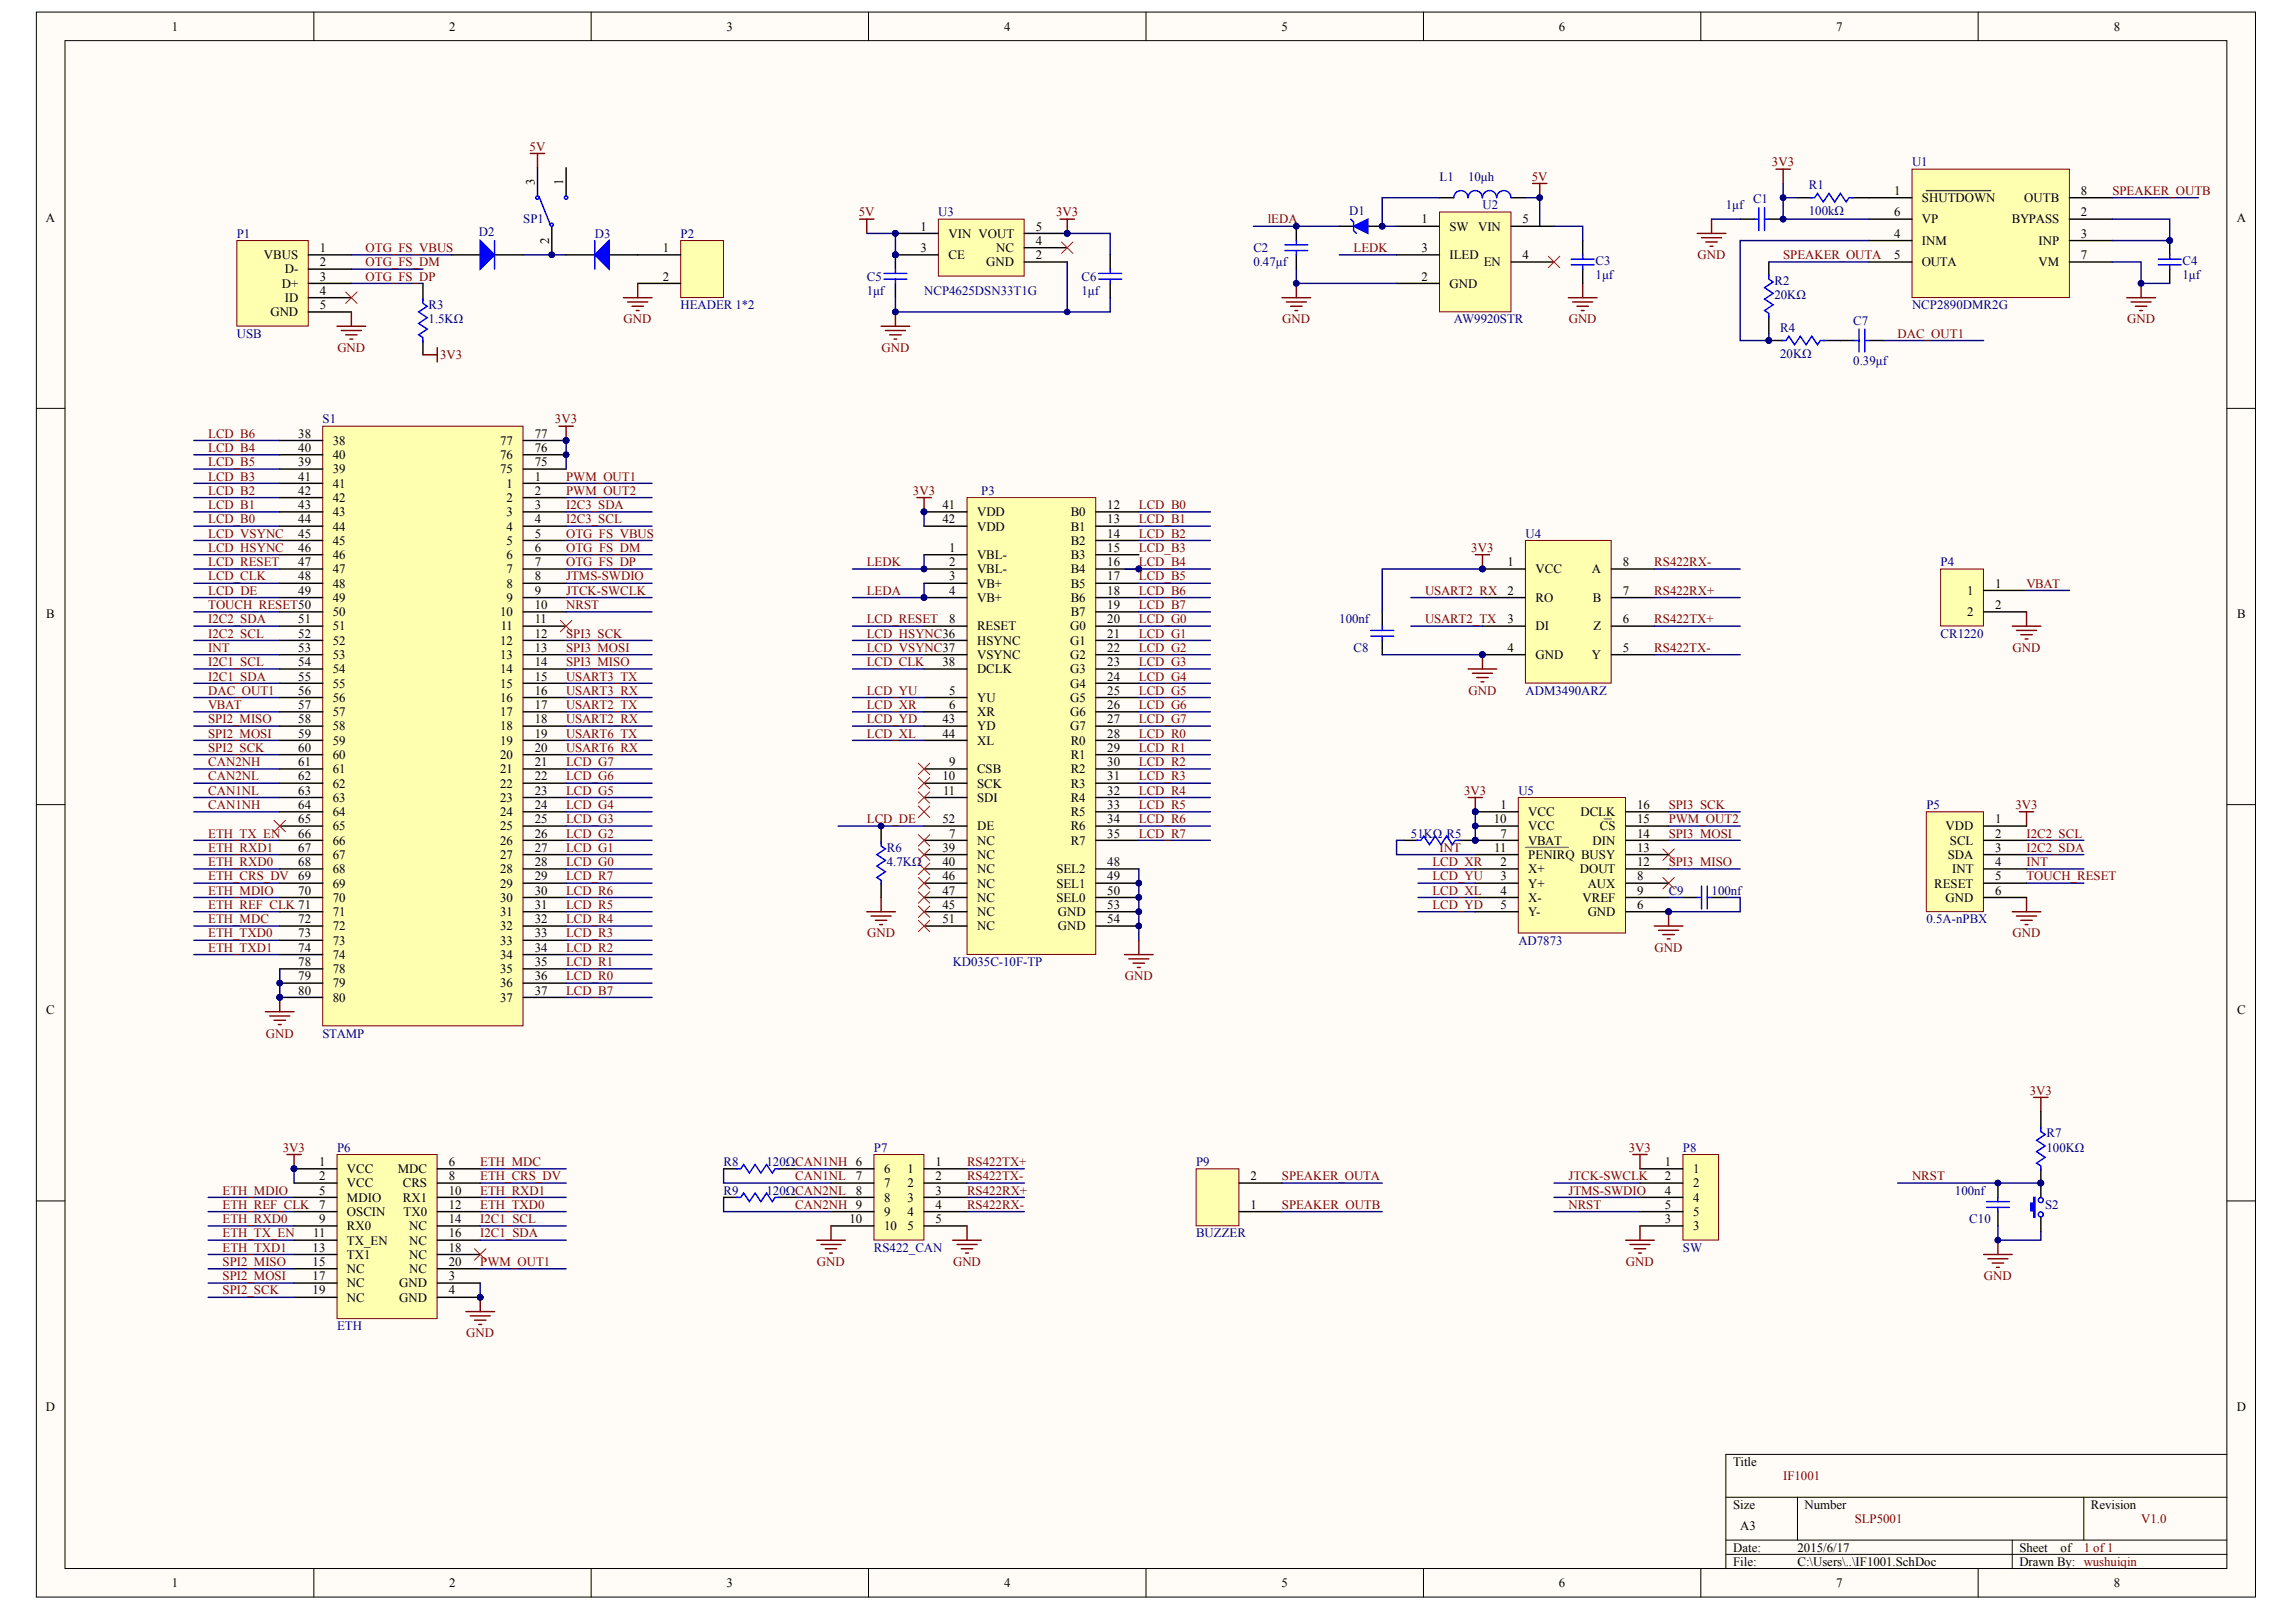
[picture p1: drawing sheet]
<svg xmlns="http://www.w3.org/2000/svg" width="287mm" height="202mm" viewBox="0 0 287 202" stroke-linecap="round" stroke-linejoin="round" font-family="sans-serif">
<defs><g id="words">
<g font-size="1.6">
<text x="21.5" y="3.8">1</text>
<text x="56.1" y="3.8">2</text>
<text x="90.8" y="3.8">3</text>
<text x="125.5" y="3.8">4</text>
<text x="160.1" y="3.8">5</text>
<text x="194.8" y="3.8">6</text>
<text x="229.5" y="3.8">7</text>
<text x="264.2" y="3.8">8</text>
<text x="66.8" y="23.1" transform="rotate(-90 66.8 23.1)">3</text>
<text x="70.4" y="23.1" transform="rotate(-90 70.4 23.1)">1</text>
<text x="5.7" y="27.7">A</text>
<text x="115" y="28.8">1</text>
<text x="118.5" y="29.7">VIN VOUT</text>
<text x="129.4" y="28.8">5</text>
<text x="177.7" y="27.9">1</text>
<text x="181.1" y="28.8">SW</text>
<text x="184.7" y="28.8">VIN</text>
<text x="190.3" y="27.9">5</text>
<text x="236.7" y="27">6</text>
<text x="236.7" y="24.4">1</text>
<text x="236.7" y="29.7">4</text>
<text x="240.2" y="27.9">VP</text>
<text x="240.2" y="25.3">SHUTDOWN</text>
<text x="251.4" y="27.9">BYPASS</text>
<text x="253" y="25.3">OUTB</text>
<text x="260.1" y="24.4">8</text>
<text x="260.1" y="27">2</text>
<text x="260.1" y="29.7">3</text>
<text x="279.5" y="27.7">A</text>
<text x="33" y="32.4">VBUS</text>
<text x="35.2" y="36">D+</text>
<text x="35.6" y="34.2">D-</text>
<text x="40" y="31.5">1</text>
<text x="40" y="35">3</text>
<text x="40" y="33.3">2</text>
<text x="68.6" y="30.5" transform="rotate(-90 68.6 30.5)">2</text>
<text x="82.8" y="31.5">1</text>
<text x="82.8" y="35">2</text>
<text x="115" y="31.5">3</text>
<text x="118.5" y="32.4">CE</text>
<text x="123.2" y="33.3">GND</text>
<text x="124.5" y="31.5">NC</text>
<text x="129.4" y="30.6">4</text>
<text x="129.4" y="32.4">2</text>
<text x="177.7" y="31.5">3</text>
<text x="177.7" y="35">2</text>
<text x="181.1" y="32.4">ILED</text>
<text x="181.1" y="36">GND</text>
<text x="185.4" y="33.3">EN</text>
<text x="190.3" y="32.4">4</text>
<text x="236.7" y="32.4">5</text>
<text x="240.2" y="33.3">OUTA</text>
<text x="240.2" y="30.6">INM</text>
<text x="254.8" y="33.3">VM</text>
<text x="254.8" y="30.6">INP</text>
<text x="260.1" y="32.4">7</text>
<text x="33.8" y="39.5">GND</text>
<text x="35.6" y="37.7">ID</text>
<text x="40" y="36.8">4</text>
<text x="40" y="38.6">5</text>
<text x="37.3" y="54.7">38</text>
<text x="37.3" y="58.3">39</text>
<text x="37.3" y="56.5">40</text>
<text x="41.6" y="55.6">38</text>
<text x="41.6" y="59.1">39</text>
<text x="41.6" y="57.4">40</text>
<text x="62.5" y="59.1">75</text>
<text x="62.5" y="57.4">76</text>
<text x="62.5" y="55.6">77</text>
<text x="66.8" y="58.3">75</text>
<text x="66.8" y="56.5">76</text>
<text x="66.8" y="54.7">77</text>
<text x="37.3" y="60">41</text>
<text x="37.3" y="61.8">42</text>
<text x="37.3" y="63.6">43</text>
<text x="37.3" y="65.4">44</text>
<text x="41.6" y="60.9">41</text>
<text x="41.6" y="62.7">42</text>
<text x="41.6" y="64.5">43</text>
<text x="63.3" y="60.9">1</text>
<text x="63.3" y="62.7">2</text>
<text x="63.3" y="64.5">3</text>
<text x="66.8" y="60">1</text>
<text x="66.8" y="61.8">2</text>
<text x="66.8" y="63.6">3</text>
<text x="66.8" y="65.4">4</text>
<text x="117.8" y="63.6">41</text>
<text x="117.8" y="65.4">42</text>
<text x="122.1" y="64.5">VDD</text>
<text x="133.8" y="64.5">B0</text>
<text x="138.4" y="63.6">12</text>
<text x="138.4" y="65.4">13</text>
<text x="37.3" y="67.2">45</text>
<text x="37.3" y="68.9">46</text>
<text x="37.3" y="70.7">47</text>
<text x="41.6" y="66.3">44</text>
<text x="41.6" y="68.1">45</text>
<text x="41.6" y="69.9">46</text>
<text x="41.6" y="71.6">47</text>
<text x="63.3" y="66.3">4</text>
<text x="63.3" y="68.1">5</text>
<text x="63.3" y="69.9">6</text>
<text x="63.3" y="71.6">7</text>
<text x="66.8" y="67.2">5</text>
<text x="66.8" y="68.9">6</text>
<text x="66.8" y="70.7">7</text>
<text x="118.6" y="68.9">1</text>
<text x="118.6" y="70.7">2</text>
<text x="122.1" y="66.3">VDD</text>
<text x="122.1" y="69.9">VBL-</text>
<text x="122.1" y="71.6">VBL-</text>
<text x="133.8" y="66.3">B1</text>
<text x="133.8" y="68.1">B2</text>
<text x="133.8" y="69.9">B3</text>
<text x="133.8" y="71.6">B4</text>
<text x="138.4" y="67.2">14</text>
<text x="138.4" y="68.9">15</text>
<text x="138.4" y="70.7">16</text>
<text x="188.4" y="70.7">1</text>
<text x="191.9" y="71.6">VCC</text>
<text x="198.9" y="71.6">A</text>
<text x="202.8" y="70.7">8</text>
<text x="5.8" y="77.2">B</text>
<text x="37.3" y="72.5">48</text>
<text x="37.3" y="74.3">49</text>
<text x="37.3" y="77.9">51</text>
<text x="41.6" y="73.4">48</text>
<text x="41.6" y="75.2">49</text>
<text x="41.6" y="77">50</text>
<text x="62.5" y="77">10</text>
<text x="63.3" y="73.4">8</text>
<text x="63.3" y="75.2">9</text>
<text x="66.8" y="72.5">8</text>
<text x="66.8" y="74.3">9</text>
<text x="66.8" y="76.1">10</text>
<text x="66.8" y="77.9">11</text>
<text x="118.6" y="72.5">3</text>
<text x="118.6" y="74.3">4</text>
<text x="118.6" y="77.9">8</text>
<text x="122.1" y="73.4">VB+</text>
<text x="122.1" y="75.2">VB+</text>
<text x="133.8" y="73.4">B5</text>
<text x="133.8" y="75.2">B6</text>
<text x="133.8" y="77">B7</text>
<text x="138.4" y="72.5">17</text>
<text x="138.4" y="74.3">18</text>
<text x="138.4" y="76.1">19</text>
<text x="138.4" y="77.9">20</text>
<text x="188.4" y="74.3">2</text>
<text x="188.4" y="77.9">3</text>
<text x="191.9" y="75.2">RO</text>
<text x="199" y="75.2">B</text>
<text x="202.8" y="74.3">7</text>
<text x="202.8" y="77.9">6</text>
<text x="245.8" y="74.3">1</text>
<text x="245.8" y="77">2</text>
<text x="249.3" y="73.4">1</text>
<text x="249.3" y="76.1">2</text>
<text x="279.6" y="77.2">B</text>
<text x="37.3" y="79.7">52</text>
<text x="37.3" y="81.4">53</text>
<text x="37.3" y="83.2">54</text>
<text x="41.6" y="78.8">51</text>
<text x="41.6" y="80.6">52</text>
<text x="41.6" y="82.3">53</text>
<text x="62.5" y="80.6">12</text>
<text x="62.5" y="82.3">13</text>
<text x="62.6" y="78.8">11</text>
<text x="66.8" y="79.7">12</text>
<text x="66.8" y="81.4">13</text>
<text x="66.8" y="83.2">14</text>
<text x="117.8" y="83.2">38</text>
<text x="122.1" y="78.8">RESET</text>
<text x="122.1" y="80.6">HSYNC</text>
<text x="122.1" y="82.3">VSYNC</text>
<text x="133.7" y="78.8">G0</text>
<text x="133.7" y="80.6">G1</text>
<text x="133.7" y="82.3">G2</text>
<text x="138.4" y="79.7">21</text>
<text x="138.4" y="81.4">22</text>
<text x="138.4" y="83.2">23</text>
<text x="188.4" y="81.4">4</text>
<text x="191.9" y="78.8">DI</text>
<text x="191.9" y="82.3">GND</text>
<text x="198.9" y="82.3">Y</text>
<text x="199.1" y="78.8">Z</text>
<text x="202.8" y="81.4">5</text>
<text x="37.3" y="85">55</text>
<text x="37.3" y="86.8">56</text>
<text x="37.3" y="88.6">57</text>
<text x="41.6" y="84.1">54</text>
<text x="41.6" y="85.9">55</text>
<text x="41.6" y="87.7">56</text>
<text x="41.6" y="89.5">57</text>
<text x="62.5" y="89.5">17</text>
<text x="62.5" y="87.7">16</text>
<text x="62.5" y="85.9">15</text>
<text x="62.5" y="84.1">14</text>
<text x="66.8" y="88.6">17</text>
<text x="66.8" y="86.8">16</text>
<text x="66.8" y="85">15</text>
<text x="118.6" y="86.8">5</text>
<text x="118.6" y="88.6">6</text>
<text x="122.1" y="84.1">DCLK</text>
<text x="122.1" y="87.7">YU</text>
<text x="122.1" y="89.5">XR</text>
<text x="133.7" y="84.1">G3</text>
<text x="133.7" y="85.9">G4</text>
<text x="133.7" y="87.7">G5</text>
<text x="133.7" y="89.5">G6</text>
<text x="138.4" y="85">24</text>
<text x="138.4" y="86.8">25</text>
<text x="138.4" y="88.6">26</text>
<text x="37.3" y="90.4">58</text>
<text x="37.3" y="92.2">59</text>
<text x="37.3" y="93.9">60</text>
<text x="37.3" y="95.7">61</text>
<text x="41.6" y="91.2">58</text>
<text x="41.6" y="93">59</text>
<text x="41.6" y="94.8">60</text>
<text x="62.5" y="91.2">18</text>
<text x="62.5" y="93">19</text>
<text x="62.5" y="94.8">20</text>
<text x="66.8" y="90.4">18</text>
<text x="66.8" y="92.2">19</text>
<text x="66.8" y="93.9">20</text>
<text x="66.8" y="95.7">21</text>
<text x="117.8" y="90.4">43</text>
<text x="117.8" y="92.2">44</text>
<text x="118.6" y="95.7">9</text>
<text x="122.1" y="91.2">YD</text>
<text x="122.1" y="93">XL</text>
<text x="133.7" y="91.2">G7</text>
<text x="133.8" y="93">R0</text>
<text x="133.8" y="94.8">R1</text>
<text x="138.4" y="90.4">27</text>
<text x="138.4" y="92.2">28</text>
<text x="138.4" y="93.9">29</text>
<text x="138.4" y="95.7">30</text>
<text x="37.3" y="97.5">62</text>
<text x="37.3" y="99.3">63</text>
<text x="37.3" y="101.1">64</text>
<text x="41.6" y="96.6">61</text>
<text x="41.6" y="98.4">62</text>
<text x="41.6" y="100.2">63</text>
<text x="41.6" y="102">64</text>
<text x="62.5" y="96.6">21</text>
<text x="62.5" y="98.4">22</text>
<text x="62.5" y="100.2">23</text>
<text x="62.5" y="102">24</text>
<text x="66.8" y="97.5">22</text>
<text x="66.8" y="99.3">23</text>
<text x="66.8" y="101.1">24</text>
<text x="117.8" y="97.5">10</text>
<text x="117.9" y="99.3">11</text>
<text x="122.1" y="96.6">CSB</text>
<text x="122.1" y="98.4">SCK</text>
<text x="122.1" y="100.2">SDI</text>
<text x="133.8" y="96.6">R2</text>
<text x="133.8" y="98.4">R3</text>
<text x="133.8" y="100.2">R4</text>
<text x="133.8" y="102">R5</text>
<text x="138.4" y="97.5">31</text>
<text x="138.4" y="99.3">32</text>
<text x="138.4" y="101.1">33</text>
<text x="187.5" y="101.1">1</text>
<text x="191" y="102">VCC</text>
<text x="197.5" y="102">DCLK</text>
<text x="204.6" y="101.1">16</text>
<text x="37.3" y="102.9">65</text>
<text x="37.3" y="104.6">66</text>
<text x="37.3" y="106.4">67</text>
<text x="41.6" y="103.7">65</text>
<text x="41.6" y="105.5">66</text>
<text x="41.6" y="107.3">67</text>
<text x="62.5" y="103.7">25</text>
<text x="62.5" y="105.5">26</text>
<text x="62.5" y="107.3">27</text>
<text x="66.8" y="102.9">25</text>
<text x="66.8" y="104.6">26</text>
<text x="66.8" y="106.4">27</text>
<text x="117.8" y="106.4">39</text>
<text x="117.8" y="102.9">52</text>
<text x="118.6" y="104.6">7</text>
<text x="122.1" y="105.5">NC</text>
<text x="122.1" y="107.3">NC</text>
<text x="122.1" y="103.7">DE</text>
<text x="133.8" y="103.7">R6</text>
<text x="133.8" y="105.5">R7</text>
<text x="138.4" y="102.9">34</text>
<text x="138.4" y="104.6">35</text>
<text x="186.7" y="102.9">10</text>
<text x="186.7" y="106.4">11</text>
<text x="187.5" y="104.6">7</text>
<text x="191" y="105.5">VBAT</text>
<text x="191" y="107.3">PENIRQ BUSY</text>
<text x="191" y="103.7">VCC</text>
<text x="199" y="105.5">DIN</text>
<text x="199.9" y="103.7">CS</text>
<text x="204.6" y="102.9">15</text>
<text x="204.6" y="104.6">14</text>
<text x="204.6" y="106.4">13</text>
<text x="243.1" y="103.7">VDD</text>
<text x="243.4" y="107.3">SDA</text>
<text x="243.7" y="105.5">SCL</text>
<text x="249.3" y="104.6">2</text>
<text x="249.3" y="106.4">3</text>
<text x="249.3" y="102.9">1</text>
<text x="37.3" y="108.2">68</text>
<text x="37.3" y="110">69</text>
<text x="37.3" y="111.8">70</text>
<text x="41.6" y="109.1">68</text>
<text x="41.6" y="110.9">69</text>
<text x="41.6" y="112.7">70</text>
<text x="62.5" y="109.1">28</text>
<text x="62.5" y="110.9">29</text>
<text x="62.5" y="112.7">30</text>
<text x="66.8" y="108.2">28</text>
<text x="66.8" y="110">29</text>
<text x="66.8" y="111.8">30</text>
<text x="66.8" y="113.5">31</text>
<text x="117.8" y="108.2">40</text>
<text x="117.8" y="110">46</text>
<text x="117.8" y="111.8">47</text>
<text x="117.8" y="113.5">45</text>
<text x="122.1" y="109.1">NC</text>
<text x="122.1" y="110.9">NC</text>
<text x="122.1" y="112.7">NC</text>
<text x="132" y="112.7">SEL0</text>
<text x="132" y="110.9">SEL1</text>
<text x="132" y="109.1">SEL2</text>
<text x="138.4" y="113.5">53</text>
<text x="138.4" y="111.8">50</text>
<text x="138.4" y="110">49</text>
<text x="138.4" y="108.2">48</text>
<text x="187.5" y="108.2">2</text>
<text x="187.5" y="110">3</text>
<text x="187.5" y="111.8">4</text>
<text x="187.5" y="113.5">5</text>
<text x="191" y="109.1">X+</text>
<text x="191" y="110.9">Y+</text>
<text x="191" y="112.7">X-</text>
<text x="197.4" y="109.1">DOUT</text>
<text x="197.8" y="112.7">VREF</text>
<text x="198.4" y="110.9">AUX</text>
<text x="204.6" y="113.5">6</text>
<text x="204.6" y="110">8</text>
<text x="204.6" y="108.2">12</text>
<text x="204.6" y="111.8">9</text>
<text x="241.7" y="110.9">RESET</text>
<text x="243.1" y="112.7">GND</text>
<text x="244" y="109.1">INT</text>
<text x="249.3" y="108.2">4</text>
<text x="249.3" y="110">5</text>
<text x="249.3" y="111.8">6</text>
<text x="37.3" y="115.3">72</text>
<text x="37.3" y="117.1">73</text>
<text x="37.3" y="118.9">74</text>
<text x="41.6" y="114.5">71</text>
<text x="41.6" y="116.2">72</text>
<text x="41.6" y="118">73</text>
<text x="41.6" y="119.8">74</text>
<text x="62.5" y="114.5">31</text>
<text x="62.5" y="116.2">32</text>
<text x="62.5" y="118">33</text>
<text x="62.5" y="119.8">34</text>
<text x="66.8" y="115.3">32</text>
<text x="66.8" y="117.1">33</text>
<text x="66.8" y="118.9">34</text>
<text x="117.8" y="115.3">51</text>
<text x="122.1" y="114.5">NC</text>
<text x="122.1" y="116.2">NC</text>
<text x="132.2" y="116.2">GND</text>
<text x="132.2" y="114.5">GND</text>
<text x="138.4" y="115.3">54</text>
<text x="191" y="114.5">Y-</text>
<text x="198.4" y="114.5">GND</text>
<text x="37.3" y="120.7">78</text>
<text x="37.3" y="122.5">79</text>
<text x="37.3" y="124.3">80</text>
<text x="41.6" y="121.6">78</text>
<text x="41.6" y="123.4">79</text>
<text x="41.6" y="125.2">80</text>
<text x="62.5" y="121.6">35</text>
<text x="62.5" y="123.4">36</text>
<text x="62.5" y="125.2">37</text>
<text x="66.8" y="120.7">35</text>
<text x="66.8" y="122.5">36</text>
<text x="66.8" y="124.3">37</text>
<text x="5.8" y="126.7">C</text>
<text x="279.6" y="126.7">C</text>
<text x="39.9" y="145.7">1</text>
<text x="39.9" y="149.2">5</text>
<text x="39.9" y="147.5">2</text>
<text x="43.4" y="146.6">VCC</text>
<text x="43.4" y="148.4">VCC</text>
<text x="49.7" y="146.6">MDC</text>
<text x="50.3" y="148.4">CRS</text>
<text x="56.1" y="145.7">6</text>
<text x="56.1" y="147.5">8</text>
<text x="56.1" y="149.2">10</text>
<text x="107" y="147.5">7</text>
<text x="107" y="149.2">8</text>
<text x="110.5" y="146.6">6</text>
<text x="110.5" y="148.4">7</text>
<text x="113.4" y="146.6">1</text>
<text x="113.4" y="148.4">2</text>
<text x="116.9" y="145.7">1</text>
<text x="116.9" y="147.5">2</text>
<text x="116.9" y="149.2">3</text>
<text x="156.3" y="147.5">2</text>
<text x="208.1" y="145.7">1</text>
<text x="208.1" y="147.5">2</text>
<text x="208.1" y="149.2">4</text>
<text x="211.6" y="146.6">1</text>
<text x="211.6" y="148.4">2</text>
<text x="39.1" y="154.6">11</text>
<text x="39.9" y="151">7</text>
<text x="39.9" y="152.8">9</text>
<text x="43.4" y="150.1">MDIO</text>
<text x="43.4" y="151.9">OSCIN</text>
<text x="43.4" y="153.7">RX0</text>
<text x="43.4" y="155.5">TX_EN</text>
<text x="50.3" y="150.1">RX1</text>
<text x="50.4" y="151.9">TX0</text>
<text x="51.1" y="153.7">NC</text>
<text x="51.1" y="155.5">NC</text>
<text x="56.1" y="151">12</text>
<text x="56.1" y="152.8">14</text>
<text x="56.1" y="154.6">16</text>
<text x="106.2" y="152.8">10</text>
<text x="110.5" y="150.1">8</text>
<text x="110.5" y="151.9">9</text>
<text x="110.5" y="153.7">10</text>
<text x="113.4" y="150.1">3</text>
<text x="113.4" y="151.9">4</text>
<text x="113.4" y="153.7">5</text>
<text x="116.9" y="151">4</text>
<text x="116.9" y="152.8">5</text>
<text x="156.3" y="151">1</text>
<text x="208.1" y="152.8">3</text>
<text x="208.1" y="151">5</text>
<text x="211.6" y="153.7">3</text>
<text x="211.6" y="150.1">4</text>
<text x="211.6" y="151.9">5</text>
<text x="39.1" y="156.4">13</text>
<text x="39.1" y="158.2">15</text>
<text x="39.1" y="159.9">17</text>
<text x="39.1" y="161.7">19</text>
<text x="43.4" y="157.3">TX1</text>
<text x="43.4" y="159.1">NC</text>
<text x="43.4" y="160.8">NC</text>
<text x="49.9" y="160.8">GND</text>
<text x="51.1" y="157.3">NC</text>
<text x="51.1" y="159.1">NC</text>
<text x="56.1" y="159.9">3</text>
<text x="56.1" y="161.7">4</text>
<text x="56.1" y="156.4">18</text>
<text x="56.1" y="158.2">20</text>
<text x="43.4" y="162.6">NC</text>
<text x="49.9" y="162.6">GND</text>
<text x="5.7" y="176.2">D</text>
<text x="279.5" y="176.2">D</text>
<text x="216.6" y="183.1">Title</text>
<text x="216.6" y="188.5">Size</text>
<text x="217.5" y="191.2">A3</text>
<text x="225.5" y="188.5">Number</text>
<text x="261.3" y="188.5">Revision</text>
<text x="216.6" y="193.8">Date:</text>
<text x="216.6" y="195.6">File:</text>
<text x="224.6" y="193.8">2015/6/17</text>
<text x="224.6" y="195.6">C:\Users\..\IF1001.SchDoc</text>
<text x="252.4" y="193.8">Sheet</text>
<text x="252.4" y="195.6">Drawn By: wushuiqin</text>
<text x="257.5" y="193.8">of</text>
<text x="21.5" y="198.3">1</text>
<text x="56.1" y="198.3">2</text>
<text x="90.8" y="198.3">3</text>
<text x="125.5" y="198.3">4</text>
<text x="160.1" y="198.3">5</text>
<text x="194.8" y="198.3">6</text>
<text x="229.5" y="198.3">7</text>
<text x="264.2" y="198.3">8</text>
</g>
<g font-size="1.6" fill="#800000">
<text x="66.2" y="18.8">5V</text>
<text x="191.4" y="22.6">5V</text>
<text x="221.4" y="20.8">3V3</text>
<text x="107.3" y="27">5V</text>
<text x="132" y="27">3V3</text>
<text x="158.4" y="27.9">lEDA</text>
<text x="264" y="24.4">SPEAKER_OUTB</text>
<text x="45.7" y="33.3">OTG_FS_DM</text>
<text x="45.7" y="35">OTG_FS_DP</text>
<text x="45.7" y="31.5">OTG_FS_VBUS</text>
<text x="169.2" y="31.5">LEDK</text>
<text x="212.1" y="32.4">GND</text>
<text x="222.8" y="32.4">SPEAKER_OUTA</text>
<text x="77.9" y="40.4">GND</text>
<text x="160.2" y="40.4">GND</text>
<text x="196" y="40.4">GND</text>
<text x="265.8" y="40.4">GND</text>
<text x="42.2" y="44">GND</text>
<text x="55" y="44.9">3V3</text>
<text x="110.2" y="44">GND</text>
<text x="237.1" y="42.2">DAC_OUT1</text>
<text x="69.4" y="52.9">3V3</text>
<text x="26" y="56.5">LCD_B4</text>
<text x="26" y="58.3">LCD_B5</text>
<text x="26" y="54.7">LCD_B6</text>
<text x="26" y="60">LCD_B3</text>
<text x="26" y="63.6">LCD_B1</text>
<text x="26" y="61.8">LCD_B2</text>
<text x="26" y="65.4">LCD_B0</text>
<text x="70.8" y="63.6">I2C3_SDA</text>
<text x="70.8" y="65.4">I2C3_SCL</text>
<text x="70.8" y="60">PWM_OUT1</text>
<text x="70.8" y="61.8">PWM_OUT2</text>
<text x="114.1" y="61.8">3V3</text>
<text x="142.3" y="63.6">LCD_B0</text>
<text x="142.3" y="65.4">LCD_B1</text>
<text x="26" y="70.7">LCD_RESET</text>
<text x="26" y="67.2">LCD_VSYNC</text>
<text x="26" y="68.9">LCD_HSYNC</text>
<text x="70.8" y="67.2">OTG_FS_VBUS</text>
<text x="70.8" y="68.9">OTG_FS_DM</text>
<text x="70.8" y="70.7">OTG_FS_DP</text>
<text x="108.3" y="70.7">LEDK</text>
<text x="142.3" y="67.2">LCD_B2</text>
<text x="142.3" y="68.9">LCD_B3</text>
<text x="142.3" y="70.7">LCD_B4</text>
<text x="183.9" y="68.9">3V3</text>
<text x="206.7" y="70.7">RS422RX-</text>
<text x="26" y="72.5">LCD_CLK</text>
<text x="26" y="77.9">I2C2_SDA</text>
<text x="26" y="76.1">TOUCH_RESET50</text>
<text x="26" y="74.3">LCD_DE</text>
<text x="70.8" y="72.5">JTMS-SWDIO</text>
<text x="70.8" y="76.1">NRST</text>
<text x="70.8" y="74.3">JTCK-SWCLK</text>
<text x="108.3" y="77.9">LCD_RESET</text>
<text x="108.3" y="74.3">LEDA</text>
<text x="142.3" y="72.5">LCD_B5</text>
<text x="142.3" y="74.3">LCD_B6</text>
<text x="142.3" y="76.1">LCD_B7</text>
<text x="142.3" y="77.9">LCD_G0</text>
<text x="178.1" y="74.3">USART2_RX</text>
<text x="178.1" y="77.9">USART2_TX</text>
<text x="206.7" y="74.3">RS422RX+</text>
<text x="206.7" y="77.9">RS422TX+</text>
<text x="253.3" y="73.4">VBAT</text>
<text x="26" y="79.7">I2C2_SCL</text>
<text x="26" y="81.4">INT</text>
<text x="26" y="83.2">I2C1_SCL</text>
<text x="70.8" y="79.7">SPI3_SCK</text>
<text x="70.8" y="81.4">SPI3_MOSI</text>
<text x="70.8" y="83.2">SPI3_MISO</text>
<text x="108.3" y="79.7">LCD_HSYNC36</text>
<text x="108.3" y="81.4">LCD_VSYNC37</text>
<text x="108.3" y="83.2">LCD_CLK</text>
<text x="142.3" y="79.7">LCD_G1</text>
<text x="142.3" y="81.4">LCD_G2</text>
<text x="142.3" y="83.2">LCD_G3</text>
<text x="206.7" y="81.4">RS422TX-</text>
<text x="251.5" y="81.4">GND</text>
<text x="26" y="85">I2C1_SDA</text>
<text x="26" y="88.6">VBAT</text>
<text x="26" y="86.8">DAC_OUT1</text>
<text x="70.8" y="88.6">USART2_TX</text>
<text x="70.8" y="85">USART3_TX</text>
<text x="70.8" y="86.8">USART3_RX</text>
<text x="108.3" y="86.8">LCD_YU</text>
<text x="108.3" y="88.6">LCD_XR</text>
<text x="142.3" y="85">LCD_G4</text>
<text x="142.3" y="86.8">LCD_G5</text>
<text x="142.3" y="88.6">LCD_G6</text>
<text x="183.5" y="86.8">GND</text>
<text x="26" y="90.4">SPI2_MISO</text>
<text x="26" y="92.2">SPI2_MOSI</text>
<text x="26" y="93.9">SPI2_SCK</text>
<text x="26" y="95.7">CAN2NH</text>
<text x="70.8" y="90.4">USART2_RX</text>
<text x="70.8" y="92.2">USART6_TX</text>
<text x="70.8" y="93.9">USART6_RX</text>
<text x="70.8" y="95.7">LCD_G7</text>
<text x="108.3" y="90.4">LCD_YD</text>
<text x="108.3" y="92.2">LCD_XL</text>
<text x="142.3" y="90.4">LCD_G7</text>
<text x="142.3" y="92.2">LCD_R0</text>
<text x="142.3" y="93.9">LCD_R1</text>
<text x="142.3" y="95.7">LCD_R2</text>
<text x="26" y="97.5">CAN2NL</text>
<text x="26" y="99.3">CAN1NL</text>
<text x="26" y="101.1">CAN1NH</text>
<text x="70.8" y="97.5">LCD_G6</text>
<text x="70.8" y="101.1">LCD_G4</text>
<text x="70.8" y="99.3">LCD_G5</text>
<text x="142.3" y="97.5">LCD_R3</text>
<text x="142.3" y="99.3">LCD_R4</text>
<text x="142.3" y="101.1">LCD_R5</text>
<text x="183" y="99.3">3V3</text>
<text x="208.5" y="101.1">SPI3_SCK</text>
<text x="251.9" y="101.1">3V3</text>
<text x="26" y="106.4">ETH_RXD1</text>
<text x="26" y="104.6">ETH_TX_EN</text>
<text x="70.8" y="102.9">LCD_G3</text>
<text x="70.8" y="104.6">LCD_G2</text>
<text x="70.8" y="106.4">LCD_G1</text>
<text x="108.3" y="102.9">LCD_DE</text>
<text x="142.3" y="102.9">LCD_R6</text>
<text x="142.3" y="104.6">LCD_R7</text>
<text x="179.9" y="106.4">INT</text>
<text x="208.5" y="104.6">SPI3_MOSI</text>
<text x="208.5" y="102.9">PWM_OUT2</text>
<text x="253.3" y="104.6">I2C2_SCL</text>
<text x="253.3" y="106.4">I2C2_SDA</text>
<text x="26" y="113.5">ETH_REF_CLK 71</text>
<text x="26" y="111.8">ETH_MDIO</text>
<text x="26" y="110">ETH_CRS_DV</text>
<text x="26" y="108.2">ETH_RXD0</text>
<text x="70.8" y="108.2">LCD_G0</text>
<text x="70.8" y="111.8">LCD_R6</text>
<text x="70.8" y="113.5">LCD_R5</text>
<text x="70.8" y="110">LCD_R7</text>
<text x="179" y="108.2">LCD_XR</text>
<text x="179" y="110">LCD_YU</text>
<text x="179" y="113.5">LCD_YD</text>
<text x="179" y="111.8">LCD_XL</text>
<text x="208.5" y="108.2">SPI3_MISO</text>
<text x="253.3" y="108.2">INT</text>
<text x="253.3" y="110">TOUCH_RESET</text>
<text x="26" y="115.3">ETH_MDC</text>
<text x="26" y="117.1">ETH_TXD0</text>
<text x="26" y="118.9">ETH_TXD1</text>
<text x="70.8" y="117.1">LCD_R3</text>
<text x="70.8" y="115.3">LCD_R4</text>
<text x="70.8" y="118.9">LCD_R2</text>
<text x="108.4" y="117.1">GND</text>
<text x="206.8" y="118.9">GND</text>
<text x="251.5" y="117.1">GND</text>
<text x="70.8" y="124.3">LCD_B7</text>
<text x="70.8" y="120.7">LCD_R1</text>
<text x="70.8" y="122.5">LCD_R0</text>
<text x="140.6" y="122.5">GND</text>
<text x="33.2" y="129.6">GND</text>
<text x="253.7" y="136.8">3V3</text>
<text x="35.4" y="143.9">3V3</text>
<text x="203.5" y="143.9">3V3</text>
<text x="27.8" y="149.2">ETH_MDIO</text>
<text x="60" y="145.7">ETH_MDC</text>
<text x="60" y="147.5">ETH_CRS_DV</text>
<text x="60" y="149.2">ETH_RXD1</text>
<text x="99.4" y="147.5">CAN1NL</text>
<text x="120.9" y="145.7">RS422TX+</text>
<text x="120.9" y="147.5">RS422TX-</text>
<text x="120.9" y="149.2">RS422RX+</text>
<text x="160.2" y="147.5">SPEAKER_OUTA</text>
<text x="196" y="147.5">JTCK-SWCLK</text>
<text x="196" y="149.2">JTMS-SWDIO</text>
<text x="238.9" y="147.5">NRST</text>
<text x="27.8" y="151">ETH_REF_CLK</text>
<text x="27.8" y="152.8">ETH_RXD0</text>
<text x="27.8" y="154.6">ETH_TX_EN</text>
<text x="60" y="151">ETH_TXD0</text>
<text x="60" y="154.6">I2C1_SDA</text>
<text x="60" y="152.8">I2C1_SCL</text>
<text x="99.4" y="151">CAN2NH 9</text>
<text x="120.9" y="151">RS422RX-</text>
<text x="160.2" y="151">SPEAKER_OUTB</text>
<text x="196" y="151">NRST</text>
<text x="27.8" y="156.4">ETH_TXD1</text>
<text x="27.8" y="158.2">SPI2_MISO</text>
<text x="27.8" y="159.9">SPI2_MOSI</text>
<text x="27.8" y="161.7">SPI2_SCK</text>
<text x="60" y="158.2">PWM_OUT1</text>
<text x="102.1" y="158.2">GND</text>
<text x="119.1" y="158.2">GND</text>
<text x="203.2" y="158.2">GND</text>
<text x="247.9" y="159.9">GND</text>
<text x="58.3" y="167.1">GND</text>
<text x="222.8" y="184.9">IF1001</text>
<text x="231.8" y="190.3">SLP5001</text>
<text x="267.6" y="190.3">V1.0</text>
<text x="260.4" y="193.8">1 of 1</text>
</g>
<g font-size="1.6" fill="#000080">
<text x="179.9" y="22.6">L1</text>
<text x="183.5" y="22.6">10μh</text>
<text x="226.1" y="23.6">R1</text>
<text x="238.9" y="20.8">U1</text>
<text x="29.6" y="29.7">P1</text>
<text x="59.8" y="29.5">D2</text>
<text x="65.4" y="27.9">SP1</text>
<text x="74.3" y="29.7">D3</text>
<text x="85.1" y="29.7">P2</text>
<text x="117.3" y="27">U3</text>
<text x="168.6" y="26.9">D1</text>
<text x="185.3" y="26.1">U2</text>
<text x="215.7" y="26.1">1μf</text>
<text x="219.1" y="25.4">C1</text>
<text x="226.1" y="26.9">100kΩ</text>
<text x="108.3" y="35">C5</text>
<text x="135.2" y="35">C6</text>
<text x="156.6" y="33.3">0.47μf</text>
<text x="156.6" y="31.5">C2</text>
<text x="199.4" y="33.1">C3</text>
<text x="199.4" y="34.9">1μf</text>
<text x="221.8" y="35.6">R2</text>
<text x="272.8" y="33.1">C4</text>
<text x="272.8" y="34.9">1μf</text>
<text x="53.6" y="38.6">R3</text>
<text x="53.6" y="40.4">1.5KΩ</text>
<text x="85.1" y="38.6">HEADER 1*2</text>
<text x="108.3" y="36.8">1μf</text>
<text x="115.5" y="36.8">NCP4625DSN33T1G</text>
<text x="135.2" y="36.8">1μf</text>
<text x="181.7" y="40.4">AW9920STR</text>
<text x="221.8" y="37.4">20KΩ</text>
<text x="222.5" y="41.5">R4</text>
<text x="231.6" y="40.6">C7</text>
<text x="238.9" y="38.6">NCP2890DMR2G</text>
<text x="29.6" y="42.2">USB</text>
<text x="222.5" y="44.7">20KΩ</text>
<text x="231.6" y="45.6">0.39μf</text>
<text x="40.3" y="52.9">S1</text>
<text x="122.6" y="61.8">P3</text>
<text x="190.6" y="67.2">U4</text>
<text x="242.5" y="70.7">P4</text>
<text x="167.4" y="77.9">100nf</text>
<text x="169.2" y="81.4">C8</text>
<text x="242.5" y="79.7">CR1220</text>
<text x="190.6" y="86.8">ADM3490ARZ</text>
<text x="189.7" y="99.3">U5</text>
<text x="240.7" y="101.1">P5</text>
<text x="110.8" y="106.4">R6</text>
<text x="176.3" y="104.6">51KΩ R5</text>
<text x="110.8" y="108.2">4.7KΩ</text>
<text x="208.5" y="111.8">C9</text>
<text x="213.9" y="111.8">100nf</text>
<text x="189.7" y="118">AD7873</text>
<text x="240.7" y="115.3">0.5A-nPBX</text>
<text x="119.1" y="120.7">KD035C-10F-TP</text>
<text x="40.3" y="129.6">STAMP</text>
<text x="42.1" y="143.9">P6</text>
<text x="109.2" y="143.9">P7</text>
<text x="210.3" y="143.9">P8</text>
<text x="255.8" y="142.1">R7</text>
<text x="255.8" y="143.9">100KΩ</text>
<text x="90.4" y="145.7">R8</text>
<text x="90.4" y="149.2">R9</text>
<text x="95.8" y="145.7">120ΩCAN1NH 6</text>
<text x="95.8" y="149.2">120ΩCAN2NL</text>
<text x="149.5" y="145.7">P9</text>
<text x="244.3" y="149.2">100nf</text>
<text x="149.5" y="154.6">BUZZER</text>
<text x="246.1" y="152.8">C10</text>
<text x="255.6" y="151">S2</text>
<text x="109.2" y="156.4">RS422_CAN</text>
<text x="210.3" y="156.4">SW</text>
<text x="42.1" y="166.2">ETH</text>
</g>
</g></defs>
<g fill="#fffcf8" stroke="#000" stroke-width=".12">
<path d="M4.5 1.5h277.4v198h-277.4z"/>
<path d="M8.1 5.1h270.2v190.9h-270.2z"/>
</g>
<g fill="none" stroke="#000" stroke-width=".12">
<path d="M39.2 1.5v3.6M73.9 1.5v3.6M108.5 1.5v3.6M143.2 1.5v3.6M177.9 1.5v3.6M212.6 1.5v3.6M247.2 1.5v3.6M4.5 51h3.6M278.3 51h3.6M4.5 100.5h3.6M278.3 100.5h3.6M4.5 150h3.6"/>
<path d="M278.3 150h3.6M39.2 196v3.5M73.9 196v3.5M108.5 196v3.5M143.2 196v3.5M177.9 196v3.5M212.6 196v3.5M215.7 187.1h62.6M215.7 192.4h62.6M215.7 194.2h62.6M224.6 187.1v5.3M247.2 196v3.5"/>
<path d="M251.5 192.4v3.6M260.4 187.1v5.3M278.3 181.7h-62.6v14.3"/>
</g>
<path d="M120.8 62.2h16.1v57h-16.1z" fill="#ffffb0" stroke="#800000" stroke-width=".12"/>
<g fill="none" stroke="#000" stroke-width=".18">
<path d="M115.5 64h5.3M115.5 65.7h5.3M115.5 69.3h5.3M115.5 71.1h5.3M115.5 72.9h5.3M115.5 74.7h5.3M115.5 78.2h5.3M137 64h5.3M137 65.7h5.3M137 69.3h5.3M137 71.1h5.3M137 72.9h5.3"/>
<path d="M137 74.7h5.3M137 78.2h5.3M137 67.5h5.3M137 76.4h5.3M115.5 80h5.3M115.5 81.8h5.3M115.5 83.6h5.3M115.5 87.1h5.3M115.5 88.9h5.3M115.5 90.7h5.3M115.5 92.5h5.3M115.5 96.1h5.3"/>
<path d="M115.5 97.9h5.3M115.5 99.6h5.3M137 80h5.3M137 81.8h5.3M137 83.6h5.3M137 87.1h5.3M137 88.9h5.3M137 85.4h5.3M137 90.7h5.3M137 92.5h5.3M137 94.3h5.3M137 96.1h5.3"/>
<path d="M137 97.9h5.3M137 99.6h5.3M115.5 103.2h5.3M115.5 105h5.3M115.5 115.7h5.3M115.5 113.9h5.3M115.5 112.1h5.3M115.5 110.3h5.3M115.5 108.6h5.3M115.5 106.8h5.3M137 101.4h5.3M137 103.2h5.3"/>
<path d="M137 105h5.3M137 115.7h5.3M137 113.9h5.3M137 112.1h5.3M137 110.3h5.3M137 108.6h5.3"/>
</g>
<g fill="#000080" stroke="#000080" stroke-width=".12">
<circle cx="115.5" cy="63.9" r=".35"/>
<circle cx="115.5" cy="71.1" r=".35"/>
<circle cx="115.5" cy="74.6" r=".35"/>
<circle cx="142.3" cy="71.1" r=".35"/>
<circle cx="142.3" cy="115.7" r=".35"/>
<circle cx="142.3" cy="113.9" r=".35"/>
<circle cx="142.3" cy="112.1" r=".35"/>
<circle cx="142.3" cy="110.3" r=".35"/>
</g>
<g fill="none" stroke="#000080" stroke-width=".18">
<path d="M106.5 78.2h9M115.5 64v1.7M140.5 71.1h10.8M142.3 64h9M142.3 65.7h9M142.3 67.5h9M142.3 72.9h9M142.3 74.7h9M142.3 76.4h9M142.3 78.2h9M106.5 80h9M106.5 81.8h9"/>
<path d="M106.5 83.6h9M142.3 80h9M142.3 81.8h9M142.3 83.6h9M142.3 85.4h9M142.3 87.1h9M142.3 88.9h9M142.3 90.7h9M142.3 92.5h9M142.3 94.3h9M142.3 96.1h9M142.3 97.9h9"/>
<path d="M142.3 99.6h9M142.3 101.4h9M142.3 103.2h9M142.3 105h9M142.3 108.6v8.9"/>
</g>
<path d="M114.6 62.2h1.8M115.5 62.2v1.8M140.5 119.3h3.6M141.1 119.8h2.5M142.3 117.5v1.8M141.6 120.3h1.4M142.1 120.9h.4" fill="none" stroke="#800000" stroke-width=".18"/>
<g fill="none" stroke="#f00" stroke-width=".12">
<path d="M114.8 95.4l1.4 1.4M114.8 97.1l1.4 1.5M114.8 98.9l1.4 1.4M116.2 95.4l-1.4 1.4M116.2 97.1l-1.4 1.5M116.2 98.9l-1.4 1.4M114.8 104.3l1.4 1.4M114.8 106.1l1.4 1.4M114.8 107.8l1.4 1.5M114.8 109.6l1.4 1.5M114.8 111.4l1.4 1.4M114.8 113.2l1.4 1.4"/>
<path d="M114.8 115l1.4 1.4M114.8 100.7l1.4 1.4M116.2 104.3l-1.4 1.4M116.2 106.1l-1.4 1.4M116.2 107.8l-1.4 1.5M116.2 109.6l-1.4 1.5M116.2 111.4l-1.4 1.4M116.2 113.2l-1.4 1.4M116.2 115l-1.4 1.4M116.2 100.7l-1.4 1.4"/>
</g>
<path d="M179.9 26.5h8.9v12.5h-8.9z" fill="#ffffb0" stroke="#800000" stroke-width=".12"/>
<path d="M162 28.3v1.8M162 31.8v1.8M167.4 28.3h1.8M171 28.3h1.7M174.5 28.3h5.4M174.5 31.8h5.4M174.5 35.4h5.4M179.9 24.7h1.8M188.8 28.3h5.4M188.8 32.7h5.4M188.8 24.7h1.8" fill="none" stroke="#000" stroke-width=".18"/>
<g fill="none" stroke="#800000" stroke-width=".18">
<path d="M160.2 37.2h3.6M160.8 37.7h2.5M161.3 38.3h1.4M161.8 38.8h.4M162 35.4v1.8M191.5 22.9h1.8M192.4 22.9v1.8M196 37.2h3.6M196.5 37.7h2.5M197.1 38.3h1.4M197.6 38.8h.4M197.8 35.4v1.8"/>
<path d="M251.5 113.9h3.5M252 114.4h2.5M252.4 101.4h1.8M252.5 115h1.5M253.1 115.5h.3M253.3 101.4v1.8M253.3 112.1v1.8"/>
</g>
<g fill="#000080" stroke="#000080" stroke-width=".12">
<circle cx="192.4" cy="24.7" r=".35"/>
<circle cx="172.7" cy="28.3" r=".35"/>
<circle cx="162" cy="35.4" r=".35"/>
<circle cx="162" cy="28.3" r=".35"/>
</g>
<path d="M193.5 32l1.4 1.4M194.9 32l-1.4 1.4" fill="none" stroke="#f00" stroke-width=".12"/>
<path d="M160.6 30.6h2.8M160.6 31.3h2.8M162 30.1v.5M162 31.3v.5M168.8 27.4l.4 .3v1.1l.3 .4M183.5 24.7a.89 .89 0 0 0-.9-.9 .89 .89 0 0 0-.9 .9M185.2 24.7a.89 .89 0 0 0-.8-.9 .89 .89 0 0 0-.9 .9M188.8 24.7a.89 .89 0 0 0-.9-.9 .89 .89 0 0 0-.9 .9 .89 .89 0 0 0-.8-.9 .89 .89 0 0 0-.9 .9" fill="none" stroke="#00f" stroke-width=".18"/>
<path d="M169.2 28.3l1.8-.9v1.8z" fill="#00f" stroke="#00f" stroke-width=".18"/>
<g fill="none" stroke="#000080" stroke-width=".18">
<path d="M156.6 28.3h10.8M167.4 31.8h7.1M253.3 105h7.1M253.3 106.8h7.1M253.3 108.6h7.1M253.3 110.3h7.1M26 151.4h10.8M26 149.6h10.8M26 153.2h10.8M26 154.9h10.8M26 156.7h10.8M60 146h10.7"/>
<path d="M60 151.4h10.7M60 149.6h10.7M60 147.8h10.7"/>
</g>
<path d="M149.5 146h5.3v7.1h-5.3z" fill="#ffffb0" stroke="#800000" stroke-width=".12"/>
<path d="M154.8 151.4h5.4M154.8 147.8h5.4" fill="none" stroke="#000" stroke-width=".18"/>
<path d="M210.3 144.2h4.5v10.7h-4.5z" fill="#ffffb0" stroke="#800000" stroke-width=".12"/>
<path d="M204.9 146h5.4M204.9 147.8h5.4M204.9 153.2h5.4M204.9 149.6h5.4M204.9 151.4h5.4" fill="none" stroke="#000" stroke-width=".18"/>
<path d="M203.2 154.9h3.5M203.7 155.5h2.5M204.1 144.2h1.7M204.2 156h1.5M204.8 156.5h.3M204.9 144.2v1.8M204.9 153.2v1.7" fill="none" stroke="#800000" stroke-width=".18"/>
<path d="M194.2 147.8h10.7M194.2 149.6h10.7M194.2 151.4h10.7" fill="none" stroke="#000080" stroke-width=".18"/>
<path d="M240.7 101.4h7.2v12.5h-7.2z" fill="#ffffb0" stroke="#800000" stroke-width=".12"/>
<path d="M247.9 105h5.4M247.9 106.8h5.4M247.9 108.6h5.4M247.9 110.3h5.4M247.9 112.1h5.4M247.9 103.2h5.4" fill="none" stroke="#000" stroke-width=".18"/>
<path d="M29.6 30.1h8.9v10.6h-8.9z" fill="#ffffb0" stroke="#800000" stroke-width=".12"/>
<path d="M38.5 31.8h5.4M38.5 37.2h5.4M38.5 39h5.4M38.5 35.4h5.4M38.5 33.6h5.4" fill="none" stroke="#000" stroke-width=".18"/>
<path d="M85.1 30.1h5.3v7.1h-5.3z" fill="#ffffb0" stroke="#800000" stroke-width=".12"/>
<path d="M52.9 35.4v2.1M69 28.3v3.5M70.7 21v3.5M79.7 31.8h5.4M79.7 35.4h5.4M52.9 42.5v1.8" fill="none" stroke="#000" stroke-width=".18"/>
<g fill="none" stroke="#800000" stroke-width=".18">
<path d="M66.3 19.2h1.8M67.2 19.2v1.8M43.9 39v1.8M77.9 37.2h3.6M78.4 37.7h2.5M79 38.3h1.4M79.5 38.8h.4M79.7 35.4v1.8M42.1 40.8h3.6M42.7 41.3h2.5M43.2 41.8h1.4M43.7 42.4h.4"/>
<path d="M52.9 44.3h1.7M54.6 43.4v1.8"/>
</g>
<path d="M43.2 36.5l1.4 1.4M44.6 36.5l-1.4 1.4" fill="none" stroke="#f00" stroke-width=".12"/>
<path d="M43.9 35.4h9M43.9 33.6h9M43.9 31.8h12.5" fill="none" stroke="#000080" stroke-width=".18"/>
<path d="M52.9 37.4v.5l.5 .4-1.1 .7 1.1 .7-1.1 .7 1.1 .7-1.1 .7 .6 .4v.5" fill="none" stroke="#00f" stroke-width=".18"/>
<circle cx="69" cy="31.8" r=".35" fill="#000080" stroke="#000080" stroke-width=".12"/>
<g fill="#fffcf8" stroke="#00f" stroke-width=".18">
<circle cx="69" cy="28.1" r=".21"/>
<circle cx="70.7" cy="24.7" r=".21"/>
</g>
<path d="M67.3 24.5l1.5 3.6" fill="none" stroke="#00f" stroke-width=".18"/>
<path d="M67.2 21v3.5" fill="none" stroke="#000" stroke-width=".18"/>
<circle cx="67.2" cy="24.7" r=".21" fill="#fffcf8" stroke="#00f" stroke-width=".18"/>
<g fill="#000080" stroke="#000080" stroke-width=".12">
<circle cx="69" cy="31.8" r=".35"/>
<circle cx="115.5" cy="71.1" r=".35"/>
<circle cx="115.5" cy="74.6" r=".35"/>
<circle cx="192.4" cy="24.7" r=".35"/>
</g>
<path d="M65.4 31.8h5.3M190.6 24.7h1.8v3.6M194.2 28.3h3.6v1.8M115.5 69.3v1.8h-9M115.5 72.9v1.8h-9" fill="none" stroke="#000080" stroke-width=".18"/>
<path d="M197.8 30.1v1.7M197.8 33.6v1.8" fill="none" stroke="#000" stroke-width=".18"/>
<path d="M196.4 32.4h2.8M196.4 33.1h2.8M197.8 31.8v.6M197.8 33.1v.5" fill="none" stroke="#00f" stroke-width=".18"/>
<path d="M238.9 21.1h19.7v16.1h-19.7z" fill="#ffffb0" stroke="#800000" stroke-width=".12"/>
<g fill="none" stroke="#000" stroke-width=".18">
<path d="M217.5 27.4h1.8M221.1 27.4h1.7M221.1 32.7v1.8M221.1 39.5v2.2M224.6 24.7h1.8M231.4 24.7h7.5M233.6 32.7h5.3M233.6 27.4h5.3M233.6 30.1h5.3M258.6 24.7h5.4M258.6 32.7h5.4M258.6 27.4h5.4"/>
<path d="M258.6 30.1h5.4M271.2 30.1v1.7M271.2 33.6v1.8M221.1 42.5h1.7M227.9 42.5h3.9M233.6 42.5h1.8M110.1 103.2v2.1M110.1 110.3v1.8M255 138.9v2.1M255 146v3.6M255 152.1v1.8"/>
</g>
<path d="M240.7 23.8h8.1" fill="none" stroke="#404040" stroke-width=".18"/>
<g fill="none" stroke="#00f" stroke-width=".18">
<path d="M219.3 27.4h.5M219.8 26v2.8M220.5 26v2.8M220.5 27.4h.6M221.1 34.3v.6l.5 .3-1.1 .7 1.1 .8-1.1 .7 1.1 .7-1.1 .7 .6 .4v.5M226.2 24.7h.6l.3-.5 .8 1 .7-1 .7 1 .7-1 .7 1 .4-.5h.5M269.7 32.4h2.9M269.7 33.1h2.9M271.2 31.8v.6M271.2 33.1v.5M222.7 42.5h.5l.4-.5 .7 1.1 .7-1.1 .7 1.1 .7-1.1 .7 1.1 .4-.6h.5M231.8 42.5h.5"/>
<path d="M232.3 41.1v2.9M233 41.1v2.9M233 42.5h.6M110.1 105.2v.5l.6 .4-1.1 .7 1.1 .7-1.1 .7 1.1 .7-1.1 .7 .5 .4v.5M255 140.8v.6l.6 .3-1.1 .8 1.1 .7-1.1 .7 1.1 .7-1.1 .7 .5 .4v.5"/>
</g>
<g fill="none" stroke="#800000" stroke-width=".18">
<path d="M212.1 29.2h3.6M212.6 29.7h2.5M213.2 30.2h1.4M213.7 30.8h.4M213.9 27.4v1.8M221.9 21.1h1.8M222.8 21.1v1.8M265.8 37.2h3.6M266.3 37.7h2.5M266.9 38.3h1.4M267.4 38.8h.4M267.6 35.4v1.8"/>
<path d="M108.3 113.9h3.6M108.9 114.4h2.5M109.4 115h1.4M109.9 115.5h.4M110.1 112.1v1.8M254.2 137.1h1.7M255 137.1v1.8"/>
</g>
<path d="M213.9 27.4h3.6M221.1 32.7h12.5M222.8 22.9v1.8M224.6 24.7h-1.8v2.7h10.8M233.6 30.1h-16.1v12.4h3.6v-.8M264 27.4h7.2v2.7h-7.2M264 32.7h3.6v2.7h3.6M264 24.7h10.7M235.4 42.5h12.5M104.7 103.2h10.8" fill="none" stroke="#000080" stroke-width=".18"/>
<g fill="#000080" stroke="#000080" stroke-width=".12">
<circle cx="271.1" cy="30" r=".35"/>
<circle cx="222.8" cy="27.4" r=".35"/>
<circle cx="267.6" cy="35.4" r=".35"/>
<circle cx="222.8" cy="24.7" r=".35"/>
<circle cx="221" cy="42.5" r=".35"/>
<circle cx="110.1" cy="103.2" r=".35"/>
<circle cx="255" cy="147.8" r=".35"/>
</g>
<g fill="#fffcf8" stroke="#00f" stroke-width=".18">
<circle cx="255" cy="151.7" r=".31"/>
<circle cx="255" cy="149.9" r=".31"/>
</g>
<g fill="#00f" stroke="#00f" stroke-width=".18">
<path d="M254.2 149.6h.1v2.5h-.1z"/>
<path d="M253.8 150.3h.3v1h-.3z"/>
</g>
<g fill="#000080" stroke="#000080" stroke-width=".12">
<circle cx="255" cy="147.8" r=".35"/>
<circle cx="249.7" cy="147.8" r=".35"/>
<circle cx="249.7" cy="154.9" r=".35"/>
</g>
<path d="M249.7 147.8v1.8M249.7 151.4v1.8" fill="none" stroke="#000" stroke-width=".18"/>
<path d="M248.2 150.1h2.9M248.2 150.8h2.9M249.7 149.6v.5M249.7 150.8v.6" fill="none" stroke="#00f" stroke-width=".18"/>
<path d="M237.2 147.8h17.8M249.7 153.2v1.7h5.3v-1" fill="none" stroke="#000080" stroke-width=".18"/>
<path d="M247.9 156.7h3.6M248.4 157.3h2.5M249 157.8h1.4M249.5 158.3h.4M249.7 154.9v1.8" fill="none" stroke="#800000" stroke-width=".18"/>
<path d="M190.6 67.5h10.8v17.8h-10.8z" fill="#ffffb0" stroke="#800000" stroke-width=".12"/>
<path d="M172.7 76.4v1.8M185.3 71.1h5.3M185.3 74.7h5.3M185.3 78.2h5.3M201.4 71.1h5.3M201.4 74.7h5.3M201.4 78.2h5.3M172.7 80v1.8M185.3 81.8h5.3M201.4 81.8h5.3" fill="none" stroke="#000" stroke-width=".18"/>
<g fill="#000080" stroke="#000080" stroke-width=".12">
<circle cx="185.3" cy="71.1" r=".35"/>
<circle cx="185.3" cy="81.8" r=".35"/>
</g>
<path d="M184.4 69.3h1.8M185.3 69.3v1.8M183.5 83.6h3.6M184 84.1h2.5M184.5 84.6h1.5M185.1 85.2h.3M185.3 81.8v1.8" fill="none" stroke="#800000" stroke-width=".18"/>
<path d="M171.3 78.8h2.9M171.3 79.5h2.9M172.7 78.2v.6M172.7 79.5v.5" fill="none" stroke="#00f" stroke-width=".18"/>
<path d="M176.3 78.2h9M176.3 74.7h9M206.7 78.2h10.8M206.7 71.1h10.8M206.7 74.7h10.8M206.7 81.8h10.8" fill="none" stroke="#000080" stroke-width=".18"/>
<path d="M242.5 71.1h5.4v7.1h-5.4z" fill="#ffffb0" stroke="#800000" stroke-width=".12"/>
<path d="M247.9 73.8h5.4M247.9 76.4h5.4" fill="none" stroke="#000" stroke-width=".18"/>
<path d="M251.5 78.2h3.5M252 78.8h2.5M252.5 79.3h1.5M253.1 79.8h.3M253.3 76.4v1.8" fill="none" stroke="#800000" stroke-width=".18"/>
<path d="M117.3 27.4h10.7v7.1h-10.7z" fill="#ffffb0" stroke="#800000" stroke-width=".12"/>
<path d="M111.9 29.2h5.4M111.9 35.4v1.8M117.3 31.8h-5.4v1.8M128 30.9h5.4M128 32.7h5.4M128 29.2h5.4M138.7 31.8v1.8M138.7 35.4v1.8M175.4 105h1.8M182.2 105h2.2M210.3 112.1h1.8M213.9 112.1h1.8" fill="none" stroke="#000" stroke-width=".18"/>
<g fill="#000080" stroke="#000080" stroke-width=".12">
<circle cx="111.9" cy="31.8" r=".35"/>
<circle cx="111.9" cy="29.2" r=".35"/>
<circle cx="133.4" cy="29.2" r=".35"/>
<circle cx="111.9" cy="39" r=".35"/>
<circle cx="133.4" cy="39" r=".35"/>
<circle cx="162" cy="35.4" r=".35"/>
<circle cx="172.7" cy="28.3" r=".35"/>
<circle cx="184.4" cy="101.4" r=".35"/>
<circle cx="208.5" cy="113.9" r=".35"/>
<circle cx="184.4" cy="105" r=".35"/>
</g>
<g fill="none" stroke="#800000" stroke-width=".18">
<path d="M107.4 27.4h1.8M108.3 27.4v1.8M111.9 39v1.8M132.5 27.4h1.8M133.4 27.4v1.8M110.1 40.8h3.6M110.7 41.3h2.5M111.2 41.8h1.4M111.7 42.4h.4M183.5 99.6h1.8M184.4 99.6v1.8M206.7 115.7h3.6"/>
<path d="M207.3 116.2h2.5M207.8 116.8h1.4M208.3 117.3h.4M208.5 113.9v1.8"/>
</g>
<g fill="none" stroke="#00f" stroke-width=".18">
<path d="M110.5 34.9h2.8M110.5 34.2h2.8M111.9 33.6v.6M111.9 34.9v.5M137.3 34.9h2.9M137.3 34.2h2.9M138.7 33.6v.6M138.7 34.9v.5M177 105h.6l.3-.5 .7 1 .8-1 .7 1 .7-1 .7 1 .4-.5h.5M212.1 112.1h.5M212.6 110.7v2.9M213.4 110.7v2.9"/>
<path d="M213.4 112.1h.5"/>
</g>
<path d="M132.7 30.2l1.4 1.5M134.1 30.2l-1.4 1.5M207.8 106.1l1.4 1.4M207.8 109.6l1.4 1.5M209.2 106.1l-1.4 1.4M209.2 109.6l-1.4 1.5" fill="none" stroke="#f00" stroke-width=".12"/>
<g fill="none" stroke="#000080" stroke-width=".18">
<path d="M108.3 29.2h3.6v2.6M111.9 37.2v1.8h26.8v-1.8M133.4 29.2h5.3v2.6M133.4 32.7v6.3M162 33.6v1.8h12.5M179.9 24.7h-7.2v3.6h1.8M106.5 87.1h9M106.5 88.9h9M106.5 90.7h9M106.5 92.5h9M177.2 108.6h7.2M177.2 110.3h7.2"/>
<path d="M177.2 112.1h7.2M177.2 113.9h7.2M184.4 101.4v3.6M208.5 108.6h9M208.5 112.1h1.8M208.5 101.4h9M208.5 105h9M208.5 103.2h9M215.7 112.1h1.8v1.8h-9M160.2 147.8h12.5M160.2 151.4h12.5"/>
</g>
<path d="M189.7 99.6h13.4v17h-13.4z" fill="#ffffb0" stroke="#800000" stroke-width=".12"/>
<g fill="none" stroke="#000" stroke-width=".18">
<path d="M56.4 31.8h3.6M61.8 31.8h3.6M70.7 31.8h3.6M76.1 31.8h3.6M184.4 101.4h5.3M184.4 108.6h5.3M184.4 110.3h5.3M184.4 112.1h5.3M184.4 113.9h5.3M184.4 105h5.3M184.4 103.2h5.3M184.4 106.8h5.3"/>
<path d="M203.2 101.4h5.3M203.2 108.6h5.3M203.2 110.3h5.3M203.2 112.1h5.3M203.2 113.9h5.3M203.2 105h5.3M203.2 103.2h5.3M203.2 106.8h5.3"/>
</g>
<g fill="#000080" stroke="#000080" stroke-width=".12">
<circle cx="184.4" cy="101.4" r=".35"/>
<circle cx="208.5" cy="113.9" r=".35"/>
<circle cx="184.4" cy="105" r=".35"/>
<circle cx="184.4" cy="103.2" r=".35"/>
<circle cx="36.7" cy="146" r=".35"/>
<circle cx="60" cy="162.1" r=".35"/>
</g>
<path d="M190.6 105.9h5.4M200.5 102.3h.9" fill="none" stroke="#827872" stroke-width=".18"/>
<path d="M175.4 105h-.9v1.8h9.9M36.8 146v1.8M60 160.3v1.8" fill="none" stroke="#000080" stroke-width=".18"/>
<path d="M35.9 144.2h1.7M36.8 144.2v1.8M58.2 163.9h3.6M58.8 164.4h2.5M59.3 164.9h1.4M59.8 165.5h.4M60 162.1v1.8" fill="none" stroke="#800000" stroke-width=".18"/>
<g fill="#00f" stroke="#00f" stroke-width=".18">
<path d="M60 30.1l1.8 1.7-1.8 1.8z"/>
<path d="M74.3 31.8l1.8-1.7v3.5z"/>
</g>
<path d="M61.8 30.1v3.5M74.3 30.1v3.5" fill="none" stroke="#00f" stroke-width=".18"/>
<path d="M40.3 53.2h25.1v75h-25.1z" fill="#ffffb0" stroke="#800000" stroke-width=".12"/>
<g fill="none" stroke="#000" stroke-width=".18">
<path d="M35 55h5.3M35 58.6h5.3M35 56.8h5.3M65.4 55h5.3M65.4 58.6h5.3M65.4 56.8h5.3M35 60.4h5.3M35 62.2h5.3M35 64h5.3M35 65.7h5.3M35 67.5h5.3M35 69.3h5.3"/>
<path d="M35 71.1h5.3M35 72.9h5.3M35 74.7h5.3M35 76.4h5.3M35 78.2h5.3M65.4 60.4h5.3M65.4 62.2h5.3M65.4 64h5.3M65.4 65.7h5.3M65.4 67.5h5.3M65.4 69.3h5.3M65.4 71.1h5.3"/>
<path d="M65.4 72.9h5.3M65.4 74.7h5.3M65.4 76.4h5.3M65.4 78.2h5.3M35 80h5.3M35 81.8h5.3M35 90.7h5.3M35 92.5h5.3M35 88.9h5.3M35 87.1h5.3M35 85.4h5.3M35 83.6h5.3"/>
<path d="M35 94.3h5.3M35 96.1h5.3M35 97.9h5.3M35 99.6h5.3M65.4 80h5.3M65.4 81.8h5.3M65.4 90.7h5.3M65.4 92.5h5.3M65.4 88.9h5.3M65.4 87.1h5.3M65.4 85.4h5.3M65.4 83.6h5.3"/>
<path d="M65.4 94.3h5.3M65.4 96.1h5.3M65.4 97.9h5.3M65.4 99.6h5.3M35 101.4h5.3M35 103.2h5.3M35 105h5.3M35 106.8h5.3M35 108.6h5.3M35 110.3h5.3M35 112.1h5.3M35 113.9h5.3"/>
<path d="M35 115.7h5.3M35 117.5h5.3M35 119.3h5.3M65.4 101.4h5.3M65.4 103.2h5.3M65.4 105h5.3M65.4 106.8h5.3M65.4 108.6h5.3M65.4 110.3h5.3M65.4 112.1h5.3M65.4 113.9h5.3M65.4 115.7h5.3"/>
<path d="M65.4 117.5h5.3M65.4 119.3h5.3M35 121h5.3M35 122.8h5.3M35 124.6h5.3M65.4 121h5.3M65.4 122.8h5.3M65.4 124.6h5.3"/>
</g>
<g fill="#000080" stroke="#000080" stroke-width=".12">
<circle cx="70.7" cy="56.8" r=".35"/>
<circle cx="70.7" cy="55" r=".35"/>
<circle cx="35" cy="122.8" r=".35"/>
<circle cx="35" cy="124.6" r=".35"/>
</g>
<g fill="none" stroke="#000080" stroke-width=".18">
<path d="M24.2 56.8h10.8M24.2 55h10.8M24.2 58.6h10.8M70.7 55v3.6M24.2 65.7h10.8M24.2 64h10.8M24.2 72.9h10.8M24.2 67.5h10.8M24.2 71.1h10.8M24.2 69.3h10.8M24.2 76.4h10.8M24.2 74.7h10.8"/>
<path d="M24.2 60.4h10.8M24.2 62.2h10.8M24.2 78.2h10.8M70.7 65.7h10.8M70.7 64h10.8M70.7 72.9h10.8M70.7 67.5h10.8M70.7 71.1h10.8M70.7 69.3h10.8M70.7 76.4h10.8M70.7 74.7h10.8M70.7 60.4h10.8"/>
<path d="M70.7 62.2h10.8M253.3 73.8h5.3M24.2 88.9h10.8M24.2 92.5h10.8M24.2 94.3h10.8M24.2 90.7h10.8M24.2 85.4h10.8M24.2 87.1h10.8M24.2 80h10.8M24.2 81.8h10.8M24.2 83.6h10.8M24.2 97.9h10.8"/>
<path d="M24.2 99.6h10.8M24.2 96.1h10.8M70.7 88.9h10.8M70.7 92.5h10.8M70.7 94.3h10.8M70.7 90.7h10.8M70.7 85.4h10.8M70.7 87.1h10.8M70.7 80h10.8M70.7 81.8h10.8M70.7 83.6h10.8M70.7 97.9h10.8"/>
<path d="M70.7 99.6h10.8M70.7 96.1h10.8M24.2 101.4h10.8M24.2 105h10.8M24.2 108.6h10.8M24.2 106.8h10.8M24.2 117.5h10.8M24.2 112.1h10.8M24.2 113.9h10.8M24.2 115.7h10.8M24.2 119.3h10.8M24.2 110.3h10.8"/>
<path d="M70.7 103.2h10.8M70.7 101.4h10.8M70.7 105h10.8M70.7 108.6h10.8M70.7 106.8h10.8M70.7 117.5h10.8M70.7 112.1h10.8M70.7 113.9h10.8M70.7 115.7h10.8M70.7 119.3h10.8M70.7 110.3h10.8M35 121v3.6"/>
<path d="M70.7 124.6h10.8M70.7 121h10.8M70.7 122.8h10.8"/>
</g>
<path d="M69.9 53.2h1.7M70.7 53.2v1.8M33.2 126.4h3.6M33.7 126.9h2.5M34.2 127.5h1.5M34.8 128h.3M35 124.6v1.8" fill="none" stroke="#800000" stroke-width=".18"/>
<path d="M70 77.5l1.5 1.4M71.5 77.5l-1.5 1.4" fill="none" stroke="#f00" stroke-width=".12"/>
<path d="M42.1 144.2h12.5v20.5h-12.5z" fill="#ffffb0" stroke="#800000" stroke-width=".12"/>
<g fill="none" stroke="#000" stroke-width=".18">
<path d="M36.8 146h5.3M36.8 149.6h5.3M36.8 151.4h5.3M36.8 153.2h5.3M36.8 154.9h5.3M36.8 156.7h5.3M36.8 158.5h5.3M36.8 147.8h5.3M54.6 146h5.4M54.6 149.6h5.4M54.6 151.4h5.4M54.6 153.2h5.4"/>
<path d="M54.6 154.9h5.4M54.6 156.7h5.4M54.6 158.5h5.4M54.6 147.8h5.4M36.8 160.3h5.3M36.8 162.1h5.3M54.6 160.3h5.4M54.6 162.1h5.4"/>
</g>
<g fill="#000080" stroke="#000080" stroke-width=".12">
<circle cx="36.7" cy="146" r=".35"/>
<circle cx="60" cy="162.1" r=".35"/>
<circle cx="185.3" cy="81.8" r=".35"/>
<circle cx="185.3" cy="71.1" r=".35"/>
</g>
<path d="M185.3 71.1h-12.6v5.3M172.7 81.8h12.6M26 158.5h10.8M60 158.5h10.7M60 153.2h10.7M60 154.9h10.7M26 160.3h10.8M26 162.1h10.8" fill="none" stroke="#000080" stroke-width=".18"/>
<path d="M34.2 102.5l1.5 1.4M35.7 102.5l-1.5 1.4" fill="none" stroke="#f00" stroke-width=".12"/>
<path d="M109.2 144.2h6.3v10.7h-6.3z" fill="#ffffb0" stroke="#800000" stroke-width=".12"/>
<g fill="none" stroke="#000" stroke-width=".18">
<path d="M90.4 146h1.8M90.4 149.6h1.8M97.2 146h2.2M97.2 149.6h2.2M103.9 146h5.3M103.9 147.8h5.3M103.9 149.6h5.3M103.9 151.4h5.3M103.9 153.2h5.3M115.5 146h5.3M115.5 147.8h5.3M115.5 149.6h5.3"/>
<path d="M115.5 151.4h5.3M115.5 153.2h5.3"/>
</g>
<path d="M90.4 146v1.8h13.5M90.4 149.6v1.8h13.5M99.4 146h4.5M99.4 149.6h4.5M120.8 146h7.2M120.8 147.8h7.2M120.8 149.6h7.2M120.8 151.4h7.2" fill="none" stroke="#000080" stroke-width=".18"/>
<path d="M102.1 154.9h3.5M102.6 155.5h2.5M103.1 156h1.5M103.7 156.5h.3M103.9 153.2v1.7M119.1 154.9h3.5M119.6 155.5h2.5M120.1 156h1.5M120.7 156.5h.3M120.8 153.2v1.7" fill="none" stroke="#800000" stroke-width=".18"/>
<path d="M92 146h.6l.3-.5 .8 1.1 .7-1.1 .7 1.1 .7-1.1 .7 1.1 .4-.6h.5M92 149.6h.6l.3-.5 .8 1 .7-1 .7 1 .7-1 .7 1 .4-.5h.5" fill="none" stroke="#00f" stroke-width=".18"/>
<path d="M59.3 156l1.4 1.4M60.7 156l-1.4 1.4" fill="none" stroke="#f00" stroke-width=".12"/>
<use href="#words"/>
</svg>
